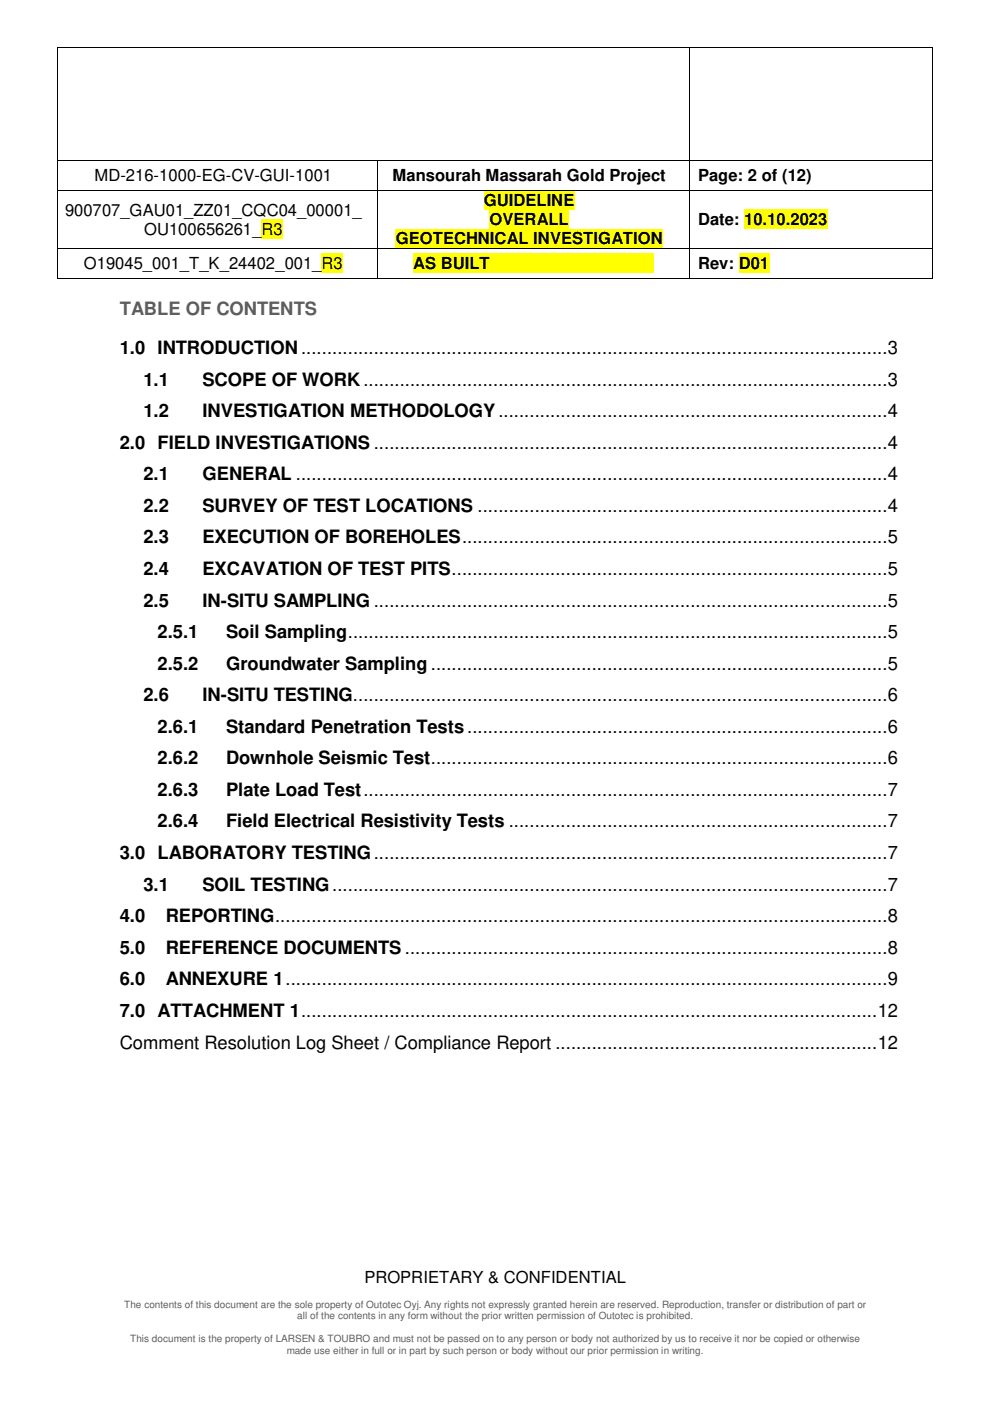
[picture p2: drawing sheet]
<svg xmlns="http://www.w3.org/2000/svg" width="210mm" height="297mm" viewBox="0 0 210 297" stroke-linecap="round" stroke-linejoin="round" font-family="sans-serif">
<defs><g id="words">
<text font-size="3.9" fill="#5b5c5e" x="25.4" y="66.7">TABLE OF CONTENTS</text>
<g font-size="3.9">
<text x="25.4" y="75.1">1.0 INTRODUCTION................................................................................................................. 3</text>
<text x="30.4" y="81.7">1.1</text>
<text x="42.9" y="81.7">SCOPE OF WORK..................................................................................................... 3</text>
<text x="30.4" y="88.4">1.2</text>
<text x="42.9" y="88.4">INVESTIGATION METHODOLOGY........................................................................... 4</text>
<text x="25.4" y="95.1">2.0 FIELD INVESTIGATIONS ................................................................................................... 4</text>
<text x="30.4" y="101.8">2.1</text>
<text x="42.9" y="101.8">GENERAL .................................................................................................................. 4</text>
<text x="30.4" y="108.5">2.2</text>
<text x="42.9" y="108.5">SURVEY OF TEST LOCATIONS ............................................................................... 4</text>
<text x="30.4" y="115.2">2.3</text>
<text x="42.9" y="115.2">EXECUTION OF BOREHOLES.................................................................................. 5</text>
<text x="30.4" y="121.9">2.4</text>
<text x="42.9" y="121.9">EXCAVATION OF TEST PITS.................................................................................... 5</text>
<text x="30.4" y="128.6">2.5</text>
<text x="42.9" y="128.6">IN-SITU SAMPLING ................................................................................................... 5</text>
<text x="33.4" y="135.3">2.5.1</text>
<text x="47.9" y="135.3">Soil Sampling........................................................................................................ 5</text>
<text x="33.4" y="142">2.5.2</text>
<text x="47.9" y="142">Groundwater Sampling ........................................................................................ 5</text>
<text x="30.4" y="148.7">2.6</text>
<text x="42.9" y="148.7">IN-SITU TESTING....................................................................................................... 6</text>
<text x="33.4" y="155.4">2.6.1</text>
<text x="47.9" y="155.4">Standard Penetration Tests................................................................................. 6</text>
<text x="33.4" y="162.1">2.6.2</text>
<text x="47.9" y="162.1">Downhole Seismic Test........................................................................................ 6</text>
<text x="33.4" y="168.7">2.6.3</text>
<text x="47.9" y="168.7">Plate Load Test..................................................................................................... 7</text>
<text x="33.4" y="175.4">2.6.4</text>
<text x="47.9" y="175.4">Field Electrical Resistivity Tests ......................................................................... 7</text>
<text x="25.4" y="182.1">3.0 LABORATORY TESTING................................................................................................... 7</text>
<text x="30.4" y="188.8">3.1</text>
<text x="42.9" y="188.8">SOIL TESTING........................................................................................................... 7</text>
<text x="25.4" y="195.5">4.0</text>
<text x="35.1" y="195.5">REPORTING...................................................................................................................... 8</text>
<text x="25.4" y="202.2">5.0</text>
<text x="35.1" y="202.2">REFERENCE DOCUMENTS ............................................................................................. 8</text>
<text x="25.4" y="208.9">6.0</text>
<text x="35.2" y="208.9">ANNEXURE 1.................................................................................................................... 9</text>
<text x="25.4" y="215.6">7.0 ATTACHMENT 1............................................................................................................... 12</text>
<text x="25.4" y="222.3">Comment Resolution Log Sheet / Compliance Report .............................................................. 12</text>
</g>
<g font-size="3.5">
<text x="20.1" y="38.4">MD-216-1000-EG-CV-GUI-1001</text>
<text x="83.2" y="38.4">Mansourah Massarah Gold Project</text>
<text x="148" y="38.4">Page: 2 of (12)</text>
<text x="13.8" y="45.8">900707_GAU01_ZZ01_CQC04_00001_</text>
<text x="102.6" y="43.7">GUIDELINE</text>
<text x="103.8" y="47.8">OVERALL</text>
<text x="148" y="47.8">Date: 10.10.2023</text>
<text x="30.6" y="49.8">OU100656261_R3</text>
<text x="83.9" y="51.8">GEOTECHNICAL INVESTIGATION</text>
<text x="17.8" y="57.1">O19045_001_T_K_24402_001_R3</text>
<text x="87.6" y="57.1">AS BUILT</text>
<text x="148" y="57.1">Rev: D01</text>
<text x="77.3" y="272.1">PROPRIETARY &amp; CONFIDENTIAL</text>
</g>
<g font-size="2.1" fill="#5b5c5e">
<text x="26.3" y="277.3">The contents of this document are the sole property of Outotec Oyj. Any rights not expressly granted herein are reserved. Reproduction, transfer or distribution of part or</text>
<text x="63" y="279.7">all of the contents in any form without the prior written permission of Outotec is prohibited.</text>
<text x="27.6" y="284.6">This document is the property of LARSEN &amp; TOUBRO and must not be passed on to any person or body not authorized by us to receive it nor be copied or otherwise</text>
<text x="60.8" y="287">made use either in full or in part by such person or body without our prior permission in writing.</text>
</g>
</g></defs>
<path d="M12.2 10h.2v.2h-.2zM146.2 10h.1v.2h-.1zM197.7 10h.1v.2h-.1zM12.2 24.2h.2v.2h-.2zM12.2 34h.2v.1h-.2zM80 34h.1v.1h-.1zM146.2 24.2h.1v.2h-.1zM146.2 34h.1v.1h-.1zM197.7 24.2h.1v.2h-.1zM197.7 34h.1v.1h-.1z" fill="#000"/>
<g fill="none" stroke="#000" stroke-width=".21">
<path d="M12.3 10.2v14M12.4 10.1h133.8M146.3 10.2v14M146.3 10.1h51.4M197.7 10.2v14M12.3 24.4v9.6M12.3 34.1v6.2M12.4 34h67.6M80.1 34.1v6.2M80.1 34h66.1M146.3 24.4v9.6M146.3 34.1v6.2"/>
<path d="M146.3 34h51.4M197.7 24.4v9.6M197.7 34.1v6.2"/>
</g>
<g fill="#ff0">
<path d="M55.5 46.5h4.5v4.1h-4.5z"/>
<path d="M102.6 40.4h19.2v4.1h-19.2z"/>
<path d="M103.8 44.5h16.8v4.1h-16.8z"/>
<path d="M83.9 48.6h56.6v4h-56.6z"/>
<path d="M157.8 44.5h17.7v4.1h-17.7z"/>
</g>
<path d="M12.2 40.3h.2v.1h-.2zM80 40.3h.1v.1h-.1zM146.2 40.3h.1v.1h-.1zM197.7 40.3h.1v.1h-.1z" fill="#000"/>
<path d="M12.3 40.4v12.2M12.4 40.3h67.6M80.1 40.4v12.2M80.1 40.3h66.1M146.3 40.4v12.2M146.3 40.3h51.4M197.7 40.4v12.2" fill="none" stroke="#000" stroke-width=".21"/>
<g fill="#ff0">
<path d="M68.2 53.8h4.5v4.1h-4.5z"/>
<path d="M87.6 53.8h51v4.1h-51z"/>
<path d="M156.6 53.8h6.5v4.1h-6.5z"/>
</g>
<path d="M12.2 52.6h.2v.1h-.2zM12.2 58.9h.2v.2h-.2zM80 52.6h.1v.1h-.1zM80 58.9h.1v.2h-.1zM146.2 52.6h.1v.1h-.1zM146.2 58.9h.1v.2h-.1zM197.7 52.6h.1v.1h-.1zM197.7 58.9h.1v.2h-.1z" fill="#000"/>
<path d="M12.3 52.7v6.2M12.4 52.7h67.6M12.4 59h67.6M80.1 52.7v6.2M80.1 52.7h66.1M80.1 59h66.1M146.3 52.7v6.2M146.3 52.7h51.4M146.3 59h51.4M197.7 52.7v6.2" fill="none" stroke="#000" stroke-width=".21"/>
<use href="#words"/>
</svg>
